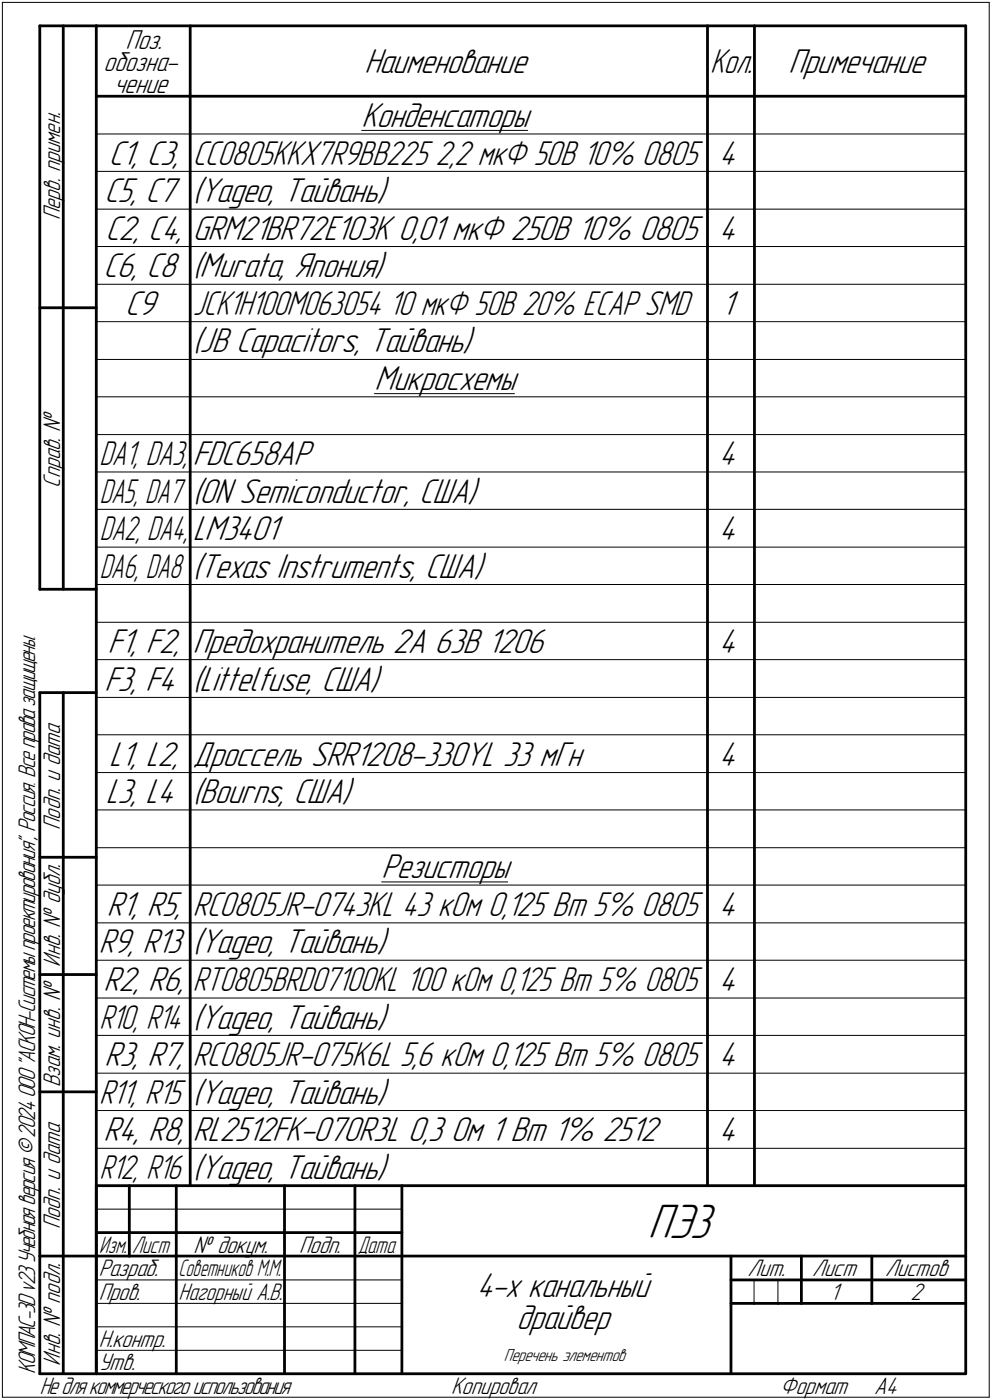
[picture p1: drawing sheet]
<svg xmlns="http://www.w3.org/2000/svg" width="211mm" height="298mm" viewBox="0 0 211 298" stroke-linecap="round" stroke-linejoin="round" font-family="sans-serif">
<defs><g id="words">
<text font-size="10.9" x="137.8" y="263.5">ПЭ3</text>
<g font-size="7.8">
<text x="77.5" y="15.5">Наименование</text>
<text x="167.8" y="15.5">Примечание</text>
<text x="76.9" y="27">Конденсаторы</text>
<text x="23.2" y="35">C1, C3,</text>
<text x="153" y="35">4</text>
<text x="22.2" y="43">C5, C7</text>
<text x="41" y="43">(</text>
<text x="42.5" y="43">Yageo, Тайвань)</text>
<text x="22.4" y="51">C2, C4,</text>
<text x="41" y="51">GRM21BR72E103K 0,01 мкФ 250В 10% 0805</text>
<text x="153" y="51">4</text>
<text x="22" y="59">C6, C8</text>
<text x="41" y="59">(</text>
<text x="42.5" y="59">Murata, Япония)</text>
<text x="26.6" y="67">C9</text>
<text x="153.5" y="67">1</text>
<text x="41" y="75">(</text>
<text x="42.5" y="75">JB Capacitors, Тайвань)</text>
<text x="79.7" y="83">Микросхемы</text>
<text x="41" y="99">FDC658AP</text>
<text x="153" y="99">4</text>
<text x="41" y="107">(</text>
<text x="42.5" y="107">ON Semiconductor, США)</text>
<text x="41" y="115">LM3401</text>
<text x="153" y="115">4</text>
<text x="41" y="123">(</text>
<text x="42.5" y="123">Texas Instruments, США)</text>
<text x="23" y="139">F1, F2,</text>
<text x="41" y="139">Предохранитель 2А 63В 1206</text>
<text x="153" y="139">4</text>
<text x="22.2" y="147">F3, F4</text>
<text x="41" y="147">(</text>
<text x="42.5" y="147">Littelfuse, США)</text>
<text x="23.2" y="163">L1, L2,</text>
<text x="41" y="163">Дроссель SRR1208-330YL 33 мГн</text>
<text x="153" y="163">4</text>
<text x="22.5" y="171">L3, L4</text>
<text x="41" y="171">(</text>
<text x="42.5" y="171">Bourns, США)</text>
<text x="81.2" y="187">Резисторы</text>
<text x="22.8" y="195">R1, R5,</text>
<text x="153" y="195">4</text>
<text x="21" y="203">R9, R13</text>
<text x="41" y="203">(</text>
<text x="42.5" y="203">Yageo, Тайвань)</text>
<text x="22" y="211">R2, R6,</text>
<text x="153" y="211">4</text>
<text x="41" y="219">(</text>
<text x="42.5" y="219">Yageo, Тайвань)</text>
<text x="22.2" y="227">R3, R7,</text>
<text x="153" y="227">4</text>
<text x="41" y="235">(</text>
<text x="42.5" y="235">Yageo, Тайвань)</text>
<text x="22" y="243">R4, R8,</text>
<text x="41" y="243">RL2512FK-070R3L 0,3 Ом 1 Вт 1% 2512</text>
<text x="153" y="243">4</text>
<text x="41" y="251">(</text>
<text x="42.5" y="251">Yageo, Тайвань)</text>
<text x="101.5" y="276.1">4-х канальный</text>
<text x="109.9" y="283">драйвер</text>
</g>
<g font-size="7.7">
<text x="151.1" y="15.5">Кол.</text>
<text x="41" y="35">CC0805KKX7R9BB225</text>
<text x="92.6" y="35">2,2 мкФ 50В 10% 0805</text>
<text x="41" y="67">JCK1H100M063054</text>
<text x="82.8" y="67">10 мкФ 50В 20% ECAP SMD</text>
<text x="41" y="195">RC0805JR-0743KL 43 кОм 0,125 Вт 5% 0805</text>
<text x="41" y="211">RT0805BRD07100KL 100 кОм 0,125 Вт 5% 0805</text>
<text x="21.1" y="219">R10, R14</text>
<text x="41" y="227">RC0805JR-075K6L 5,6 кОм 0,125 Вт 5% 0805</text>
<text x="21.1" y="235">R11, R15</text>
<text x="21.1" y="251">R12, R16</text>
</g>
<g font-size="7.6">
<text x="21.2" y="99">DA1, DA3,</text>
<text x="21.2" y="107">DA5, DA7</text>
<text x="21.2" y="115">DA2, DA4,</text>
<text x="21.2" y="123">DA6, DA8</text>
</g>
<g font-size="6.2">
<text x="26.7" y="10.5">Поз.</text>
<text x="22" y="15.1">обозна-</text>
<text x="24.2" y="19.8">чение</text>
</g>
<g font-size="5.4">
<text x="12.8" y="46.9" transform="rotate(-90 12.8 46.9)">Перв. примен.</text>
<text x="12.8" y="103.8" transform="rotate(-90 12.8 103.8)">Справ. !</text>
<text x="12.8" y="176.7" transform="rotate(-90 12.8 176.7)">Подп. и дата</text>
<text x="12.8" y="205.8" transform="rotate(-90 12.8 205.8)">Инв. ! дубл.</text>
<text x="12.8" y="231.6" transform="rotate(-90 12.8 231.6)">Взам. инв. !</text>
<text x="12.8" y="261.7" transform="rotate(-90 12.8 261.7)">Подп. и дата</text>
<text x="41.2" y="266.8">! докум.</text>
<text x="63.6" y="266.8">Подп.</text>
<text x="21" y="271.8">Разраб.</text>
<text x="159.1" y="271.8">Лит.</text>
<text x="172.8" y="271.8">Лист</text>
<text x="188.3" y="271.8">Листов</text>
<text x="21" y="276.8">Пров.</text>
<text x="38" y="276.8">Нагорный А.В.</text>
<text x="176.6" y="276.8">1</text>
<text x="193.8" y="276.8">2</text>
<text x="21" y="286.8">Н.контр.</text>
<text x="7.5" y="292.5" transform="rotate(-90 7.5 292.5)">КОМПАС-3Dv23Учебнаяверсия©2024ООО&quot;АСКОН-Системыпроектирования&quot;, Россия. Всеправазащищены.</text>
<text x="12.8" y="290.8" transform="rotate(-90 12.8 290.8)">Инв. ! подл.</text>
<text x="21" y="291.8">Утв.</text>
<text x="8.5" y="296.7">Недлякоммерческогоиспользования</text>
<text x="96" y="296.8">Копировал</text>
<text x="166" y="296.8">Формат</text>
<text x="186" y="296.8">A4</text>
</g>
<g font-size="5.3">
<text x="21.1" y="266.8">Изм.</text>
<text x="28.1" y="266.8">Лист</text>
<text x="76.1" y="266.8">Дата</text>
<text x="38" y="271.8">Советников М.М.</text>
</g>
<text font-size="4" x="107.2" y="289.7">Перечень элементов</text>
</g></defs>
<g fill="none" stroke="#000" stroke-width=".21">
<path d="M.5 .5v297zM.5 .5h210zM210.5 .5v297zM20.5 28.5h185zM20.5 36.5h185zM77 27.8h35.3zM20.5 44.5h185zM20.5 52.5h185zM20.5 60.5h185zM20.5 68.5h185zM20.5 76.5h185zM20.5 84.5h185z"/>
<path d="M20.5 92.5h185zM79.7 83.8h29.8zM20.5 100.5h185zM20.5 108.5h185zM20.5 116.5h185zM20.5 124.5h185zM20.5 132.5h185zM20.5 140.5h185zM20.5 148.5h185zM20.5 156.5h185zM20.5 164.5h185zM20.5 172.5h185z"/>
<path d="M20.5 180.5h185zM20.5 188.5h185zM20.5 196.5h185zM81.2 187.8h26.8zM20.5 204.5h185zM20.5 212.5h185zM20.5 220.5h185zM20.5 228.5h185zM20.5 236.5h185zM20.5 257.5h65zM20.5 244.5h185zM20.5 272.5h17z"/>
<path d="M20.5 277.5h17zM37.5 272.5h23zM37.5 277.5h23zM60.5 272.5h15zM60.5 277.5h15zM75.5 272.5h10zM75.5 277.5h10zM160.4 272.5v5zM165.5 272.5v5zM.5 297.5h210zM20.5 282.5h65zM20.5 287.5h65z"/>
</g>
<g fill="none" stroke="#000" stroke-width=".59">
<path d="M8.5 5.5v120zM8.5 5.5h12zM13.5 5.5v120zM20.5 5.5v287zM20.5 5.5h185zM40.5 5.5v247zM150.5 5.5v247zM160.5 5.5v247zM205.5 5.5v287zM20.5 20.5h185zM8.5 65.5h12zM8.5 125.5h12z"/>
<path d="M8.5 147.5v145zM8.5 147.5h12zM13.5 147.5v145zM8.5 182.5h12zM8.5 207.5h12zM8.5 232.5h12zM20.5 252.5h185zM20.5 252.5v40zM27.5 252.5v15zM37.5 252.5v25zM60.5 252.5v25zM75.5 252.5v25z"/>
<path d="M85.5 252.5v40zM8.5 267.5h12zM20.5 262.5h7zM20.5 267.5h7zM27.5 262.5h10zM27.5 267.5h10zM37.5 277.5v15zM37.5 262.5h23zM37.5 267.5h23zM60.5 277.5v15zM60.5 262.5h15zM60.5 267.5h15z"/>
<path d="M75.5 277.5v15zM75.5 262.5h10zM75.5 267.5h10zM85.5 267.5h120zM155.5 267.5v25zM155.5 272.5h15zM155.5 277.5h4.9zM160.4 277.5h5.1zM165.5 277.5h5zM170.5 267.5v10zM170.5 272.5h35zM170.5 277.5h15z"/>
<path d="M185.5 267.5v10zM185.5 277.5h20zM8.5 292.5h12zM20.5 292.5h185z"/>
</g>
<use href="#words"/>
</svg>
